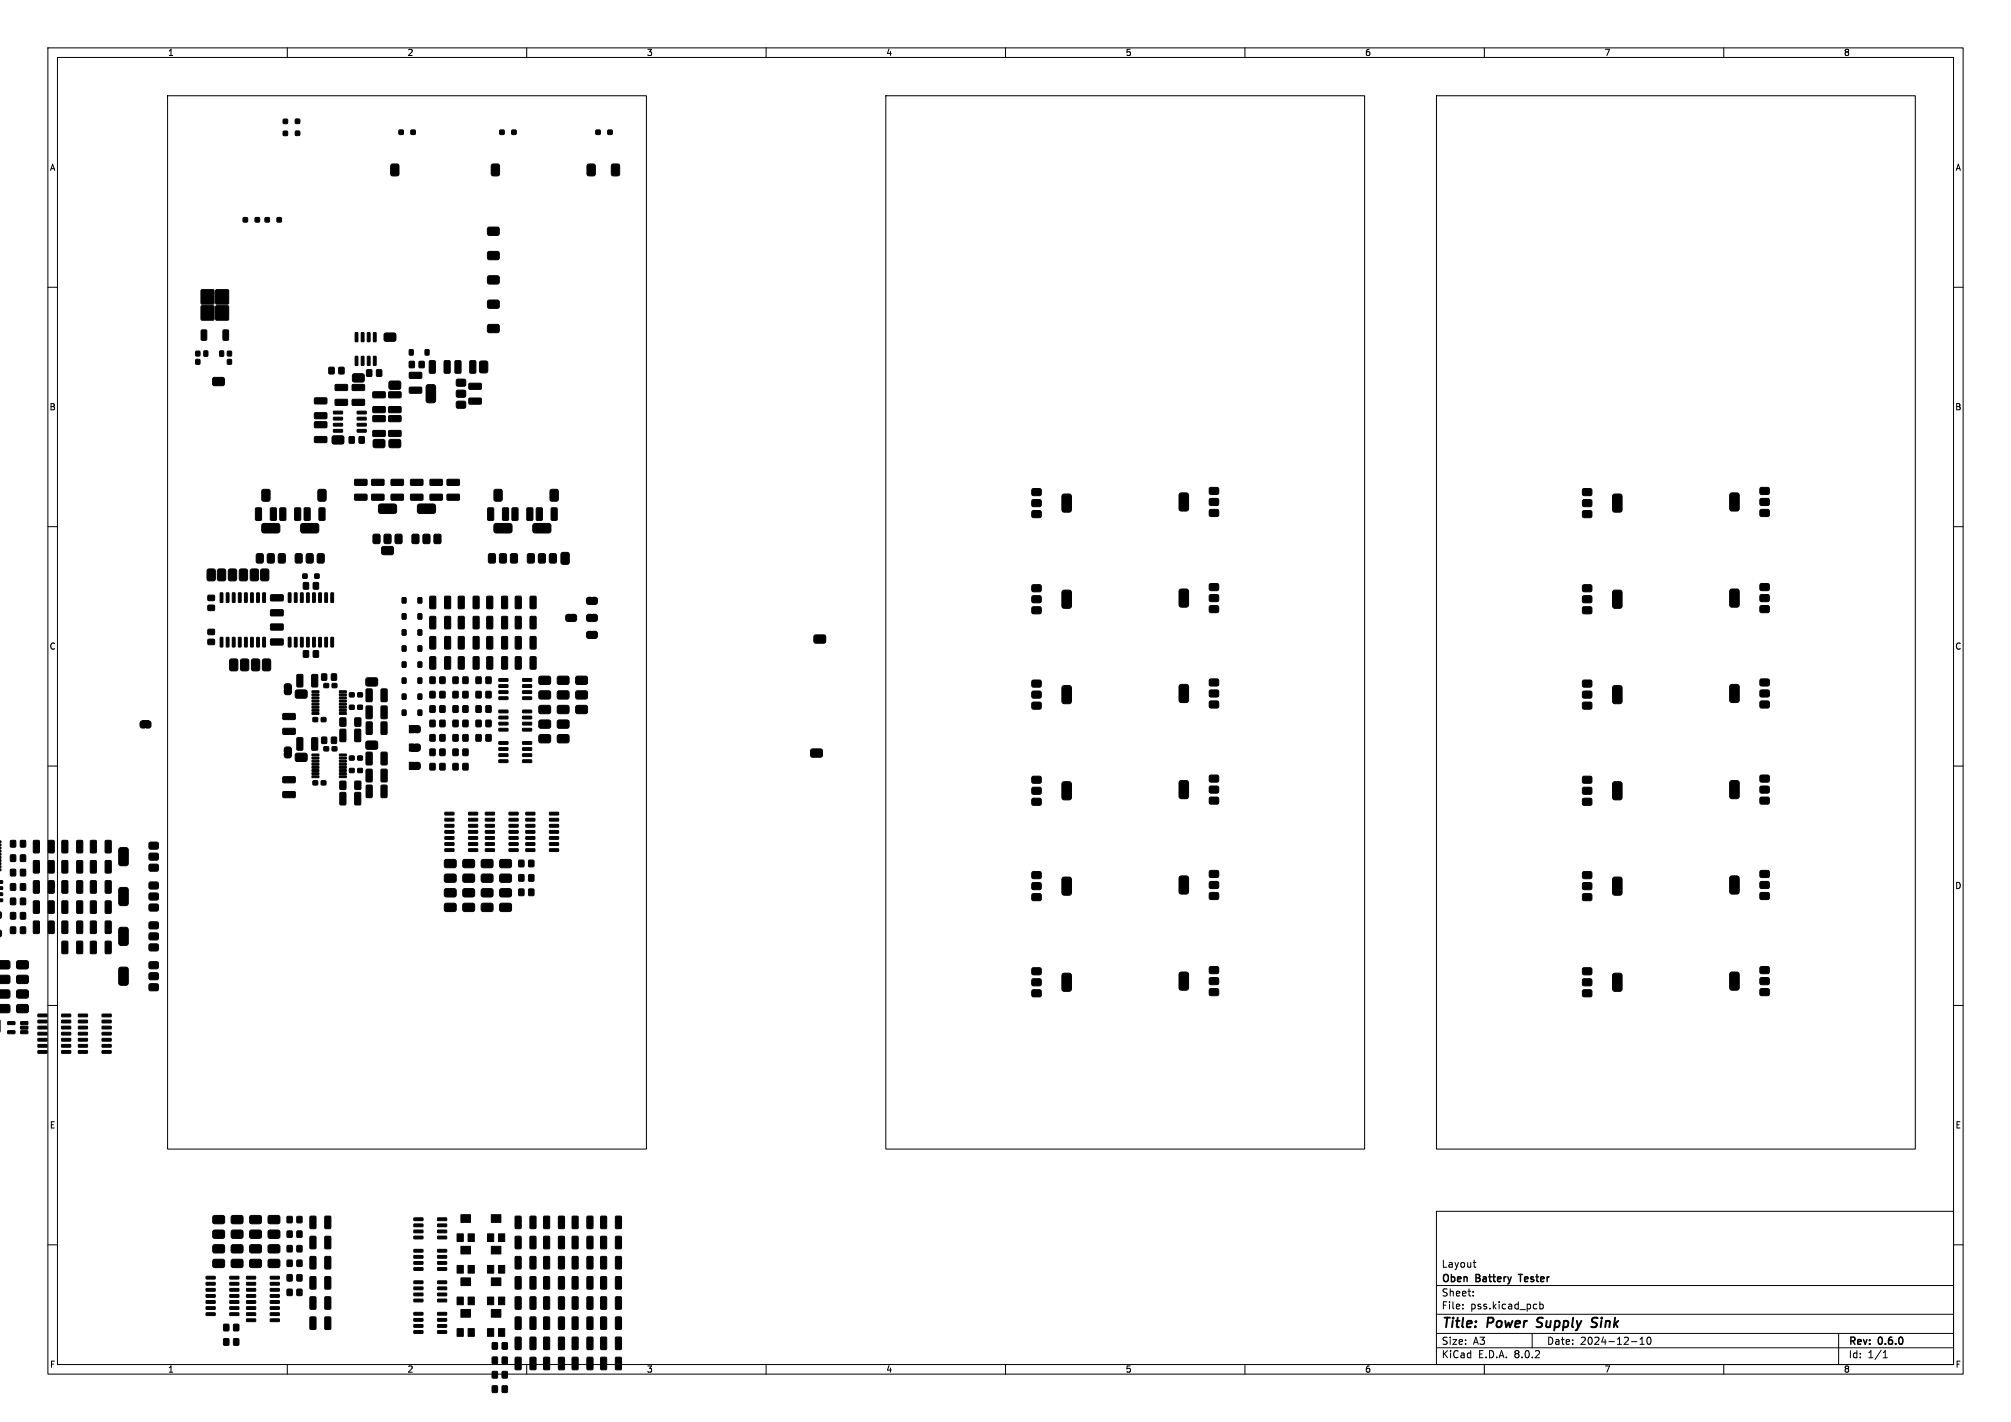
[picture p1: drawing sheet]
<svg xmlns="http://www.w3.org/2000/svg" width="420mm" height="297mm" viewBox="0 0 420 297" stroke-linecap="round" stroke-linejoin="round" font-family="sans-serif">
<defs><g id="words">
<g font-size="2.8">
<text x="301" y="277.9">Title:</text>
<text x="310.6" y="277.9">Power</text>
<text x="321.8" y="277.9">Supply</text>
<text x="334.1" y="277.9">Sink</text>
</g>
<g font-size="2.1">
<text x="301" y="268.2">Oben</text>
<text x="301" y="265">Layout</text>
<text x="308.3" y="268.2">Battery</text>
<text x="318" y="268.2">Tester</text>
<text x="301" y="273.7">File:</text>
<text x="301" y="271">Sheet:</text>
<text x="307.1" y="273.7">pss.kicad_pcb</text>
<text x="301" y="281.1">Size:</text>
<text x="307.6" y="281.1">A3</text>
<text x="323" y="281.1">Date:</text>
<text x="330" y="281.1">2024-12-10</text>
<text x="386" y="281.3">Rev:</text>
<text x="392.4" y="281.3">0.6.0</text>
<text x="301" y="283.9">KiCad</text>
<text x="308.7" y="283.9">E.D.A.</text>
<text x="316.3" y="283.9">8.0.2</text>
<text x="386" y="283.9">Id:</text>
<text x="390.1" y="283.9">1/1</text>
</g>
<g font-size="1.8">
<text x="35" y="11.9">1</text>
<text x="85" y="11.9">2</text>
<text x="135" y="11.9">3</text>
<text x="185" y="11.9">4</text>
<text x="235" y="11.9">5</text>
<text x="285" y="11.9">6</text>
<text x="335" y="11.9">7</text>
<text x="385" y="11.9">8</text>
<text x="10.3" y="35.9">A</text>
<text x="408.3" y="35.9">A</text>
<text x="10.3" y="85.9">B</text>
<text x="408.2" y="85.9">B</text>
<text x="10.3" y="135.9">C</text>
<text x="408.2" y="135.9">C</text>
<text x="10.3" y="185.9">D</text>
<text x="408.2" y="185.9">D</text>
<text x="10.3" y="235.9">E</text>
<text x="408.3" y="235.9">E</text>
<text x="10.3" y="285.9">F</text>
<text x="35" y="286.9">1</text>
<text x="85" y="286.9">2</text>
<text x="135" y="286.9">3</text>
<text x="185" y="286.9">4</text>
<text x="235" y="286.9">5</text>
<text x="285" y="286.9">6</text>
<text x="335" y="286.9">7</text>
<text x="385" y="286.9">8</text>
<text x="408.3" y="285.9">F</text>
</g>
</g></defs>
<g fill="none" stroke="#000" stroke-width=".21">
<path d="M10 10h400v277h-400zM12 12h396v273h-396zM35 20h100v220h-100zM60 10v2M110 10v2M160 10v2M185 20h100v220h-100zM210 10v2M260 10v2M300 20h100v220h-100zM310 10v2M360 10v2"/>
<path d="M10 60h2M408 60h2M10 110h2M408 110h2M10 160h2M408 160h2M10 210h2M408 210h2M10 260h2M300 253h108v32h-108zM408 260h2M300 278.5h108"/>
<path d="M300 274.5h108M300 268.5h108M305.5 273.2v.2M305.5 272.5v.1M307.7 270.5v.2M307.7 269.8v.1M307.7 263.7h.5M307.9 264.6l.3 .1M320 278.5v3M321.6 271.9v1.5M321.6 272.5l.4-.1 .3 .3-.1 .6h-.6M342.5 279.7l.4-.4v1.5"/>
<path d="M344.2 279.4l.1-.1a.8 .8 0 0 1 .5 .7 .8 .8 0 0 1-.5 .8 .99 .99 0 0 1-.1-1.4zM384 278.5v6.5M60 285v2M110 285v2M160 285v2M210 285v2M260 285v2M300 281.5h108M310 285v2M340.7 280.2h1.2M342.5 280.8h.9M360 285v2"/>
<path d="M393.3 283.6h.9M393.3 282.5l.4-.4v1.5"/>
</g>
<path d="M320.9 277.1l.2 .1M321.2 275.4l-.1 .6M333.4 277a.85 .85 0 0 1-1.1 .1M333.4 275.2l-.7 .1-.2 .5 .1 .3 .7 .2" fill="none" stroke="#000" stroke-width=".4"/>
<path d="M317.1 266.2h.9" fill="none" stroke="#000" stroke-width=".3"/>
<path d="M118.6 128.3h1.3v1.5h-1.3zM123 124.8h1.3v1.5h-1.3zM123 128.3h1.3v1.5h-1.3zM123 131.9h1.3v1.5h-1.3zM29.7 150.6h1.3v1.5h-1.3zM59.4 143.3h1.5v1.3h-1.5zM59.4 156.5h1.5v1.3h-1.5zM86 151.6h1.3v1.5h-1.3zM86 155.4h1.3v1.5h-1.3zM86 159.2h1.3v1.5h-1.3z" fill="#000"/>
<g fill="#000" stroke="#000" stroke-width=".21">
<path d="M59.2 24.9h.8v.9h-.8zM59.2 27.4h.8v.9h-.8zM61.7 24.9h.9v.9h-.9zM61.7 27.4h.9v.9h-.9zM81.7 34.4l.3-.2h.9l.4 .2v1.9l-.1 .4h-1.2l-.3-.1zM83.3 27.2h.9v.8h-.9zM85.8 27.2h.9v.8h-.9zM102.7 34.4l.3-.2h.9l.4 .2v1.9l-.1 .4h-1.2l-.3-.1zM104.4 27.2h.9v.8h-.9zM106.9 27.2h.9v.8h-.9zM122.7 34.4l.3-.2h.9l.4 .2v1.9l-.1 .4h-1.2l-.3-.1zM124.5 27.2h.8v.8h-.8z"/>
<path d="M127 27.2h.8v.8h-.8zM127.7 34.4l.4-.2h.9l.3 .2 .1 1.9-.2 .4h-1.1l-.4-.1zM50.8 45.5h.9v.8h-.9zM53.3 45.5h.9v.8h-.9zM55.4 45.5h.8v.8h-.8zM57.9 45.5h.8v.8h-.8zM101.9 57.8l.3-.2 1.9 .1 .2 .3-.1 1.2-.3 .1h-1.9l-.2-.4zM101.9 52.7l.3-.2 1.9 .1 .2 .3-.1 1.2-.3 .2-1.9-.1-.2-.4zM101.9 47.6l.3-.2 1.9 .1 .2 .4-.1 1.1-.3 .2-1.9-.1-.2-.4zM40.9 75.1h.8v.9h-.8zM40.9 73.4h.8v.9h-.8zM42 63.9h2.6v2.9h-2.6z"/>
<path d="M42 60.6h2.6v2.9h-2.6zM42.1 69l.8-.1 .3 .1v1.8l-.2 .3h-.8l-.2-.2zM42.6 73.3h.8v1.1h-.8zM45.1 63.9h2.6v2.9h-2.6zM45.1 60.6h2.6v2.9h-2.6zM45.9 73.3h.8v1.1h-.8zM46.6 69l.9-.1 .2 .1v1.8l-.1 .3h-.8l-.2-.2zM47.5 75.1h.8v.9h-.8zM47.5 73.4h.8v.9h-.8zM68.7 76.8h1v1.3h-1zM70.8 76.8h1v1.3h-1zM74.2 69.5h.5v1.9l-.5-.1z"/>
<path d="M74.2 74.4l.5 .1v1.8h-.5zM75.5 69.5h.5l-.1 1.9-.5-.1zM75.5 74.4l.5 .1-.1 1.8h-.5zM73.7 78.2l.3-.1h1.9l.2 .4-.1 1.1-.3 .2-1.9-.1-.2-.3zM76.6 77.3h1v1.3h-1zM76.7 69.5h.6l-.1 1.9-.5-.1zM76.7 74.4l.6 .1-.1 1.8h-.5zM78 69.5h.6l-.1 1.9-.5-.1zM78 74.4l.6 .1-.1 1.8h-.5zM78.7 77.3h1v1.3h-1zM80.3 69.7l.3-.2 1.9 .1 .2 .4-.1 1.1-.3 .2-1.9-.1-.2-.3zM85.5 73.1h.8v1h-.8z"/>
<path d="M85.5 75.5h1v1.3h-1zM85.5 77.8h2.4l.2 .2v.9l-.2 .1h-2.3l-.1-.2zM87.6 75.5h1v1.3h-1zM88.8 73.1h.8v1h-.8zM89.7 75.4l1-.1 .2 .2v2.2l-.1 .2-.9 .1-.2-.2zM92.8 75.4l1-.1 .2 .2v2.2l-.1 .2-.9 .1-.2-.2zM95.1 75.4l.9-.1 .3 .2v2.2l-.2 .2-.9 .1-.2-.2zM98.2 75.4l.9-.1 .3 .2v2.2l-.2 .2-.9 .1-.2-.2zM100.3 75.5l1.2-.1 .3 .2 .1 1.9-.2 .3-1.1 .1-.4-.2-.1-1.9zM101.9 67.9l.3-.2 1.9 .1 .2 .4-.1 1.1-.3 .2-1.9-.1-.2-.3zM101.9 62.8l.3-.1h1.9l.2 .4-.1 1.1-.3 .2-1.9-.1-.2-.3zM44.5 79l.3-.2 1.9 .1 .2 .3-.1 1.2-.3 .2-1.9-.1-.2-.4z"/>
<path d="M65.7 91.2h2.4l.2 .2v.9l-.3 .2-2.2-.1-.2-.2zM65.7 88.1h2.4l.2 .2v.9l-.3 .2-2.2-.1-.2-.2zM65.7 86.3l2.4-.1 .2 .2v.9l-.3 .2h-2.2l-.2-.3zM65.7 83.2l2.4-.1 .2 .2v.9l-.3 .2h-2.2l-.2-.3zM69.4 91.2l.4-.2 1.9 .1 .1 .3v1.2l-.4 .2-1.9-.1-.2-.4zM69.7 89.7h1.8l.1 .5-1.9 .1zM69.7 88.5l1.8-.1 .1 .5-1.9 .1zM69.7 87.2l1.8-.1 .1 .5-1.9 .1zM69.7 85.9h1.8l.1 .5-1.9 .1zM70 83.5l2.5-.1 .1 .2v.9l-.2 .2h-2.3l-.1-.3zM70 80.4l2.5-.1 .1 .2v.9l-.2 .2h-2.3l-.1-.3zM72.9 91.2h1.1v1.3h-1.1z"/>
<path d="M74.6 85.9h1.8l.1 .5-1.8 .1zM74.6 87.2l1.8-.1 .1 .5-1.8 .1zM74.6 88.5l1.8-.1 .1 .5-1.8 .1zM74.6 89.7h1.8l.1 .5-1.8 .1zM75 91.2h1.1v1.3h-1.1zM73.6 80.4l2.4-.1 .2 .2-.1 .9-.2 .2h-2.2l-.2-.3zM73.6 83.5l2.4-.1 .2 .2-.1 .9-.2 .2h-2.2l-.2-.3zM78 91.9l.3-.1 1.9 .1 .2 .3-.1 1.1-.3 .2-1.9-.1-.2-.3zM77.9 90l2.4-.1 .2 .2v.9l-.3 .2h-2.2l-.2-.3zM77.9 86.9l2.4-.1 .2 .2v.9l-.3 .2h-2.2l-.2-.3zM77.9 85l2.4-.1 .2 .3v.9l-.3 .1h-2.2l-.2-.2zM77.9 81.9l2.4-.1 .2 .3v.9l-.3 .1h-2.2l-.2-.2z"/>
<path d="M81.3 91.9l.3-.1 1.9 .1 .2 .3-.1 1.1-.3 .2-1.9-.1-.2-.3zM81.3 79.8l.3-.2 1.9 .1 .2 .3-.1 1.2-.3 .1-1.9-.1-.2-.3zM81.2 85l2.4-.1 .2 .3v.9l-.3 .1h-2.2l-.2-.2zM81.2 81.9l2.4-.1 .2 .3v.9l-.3 .1h-2.2l-.2-.2zM81.2 86.9l2.4-.1 .2 .2v.9l-.3 .2h-2.2l-.2-.3zM81.2 90l2.4-.1 .2 .2v.9l-.3 .2h-2.2l-.2-.3zM85.5 80.9h2.4l.2 .2v.9l-.2 .1h-2.3l-.1-.2zM89.1 80.5l.3-.2h1.1l.4 .3 .1 3-.3 .5h-1.3l-.4-.2v-3.1zM95.3 79.3l.4-.1h1.4l.2 .4-.1 .9-.3 .2-1.5-.1-.1-.3zM95.4 81.5h1.7l.2 .4-.1 .9-.3 .2-1.5-.1-.1-.3v-.9zM95.3 83.9l.4-.1h1.4l.2 .4-.1 .9-.3 .2-1.5-.1-.1-.3zM98 83.2l2.4-.1 .1 .3v.9l-.2 .1h-2.2l-.2-.2z"/>
<path d="M98 80.1l2.4-.1 .1 .3v.9l-.2 .1h-2.2l-.2-.2zM43.4 118.9l1.2-.1 .3 .2 .1 1.9-.2 .3-1.1 .1-.4-.1-.1-1.9zM53.6 115.8l.3-.2h.8l.2 .2 .1 1.4-.2 .4h-.9l-.3-.1zM53.4 106.1h1l.2 .1v2.3l-.1 .2h-.9l-.2-.2zM54.8 109.5l.4-.2 3 .1 .2 .3v1.4l-.4 .2h-3.1l-.2-.5v-1.1zM54.8 102.3l1.2-.1 .3 .2 .1 1.9-.2 .3-1.1 .1-.4-.2v-1.9zM55.9 115.8l.3-.2h.8l.2 .2 .1 1.4-.2 .4h-.9l-.3-.1zM56.5 106.1h1l.2 .1v2.3l-.1 .2h-.9l-.2-.2zM58.5 106.1h1l.2 .1v2.3l-.1 .2h-.9l-.3-.2zM58.2 115.8l.3-.2h.8l.2 .2 .1 1.4-.2 .4h-.9l-.3-.1zM61.6 106.1h1l.2 .1v2.3l-.1 .2h-.9l-.3-.2zM61.7 115.8l.3-.2h.9l.2 .2v1.4l-.1 .4h-1l-.3-.1z"/>
<path d="M62.9 109.5l.4-.2 3 .1 .3 .3-.1 1.4-.4 .2h-3.1l-.2-.5v-1.1zM63.6 106.1h.9l.3 .1v2.3l-.2 .2h-.9l-.2-.2zM64 115.8l.3-.2h.9l.2 .2v1.4l-.1 .4h-1l-.3-.1zM66.7 106.1h.9l.3 .1v2.3l-.2 .2h-.9l-.2-.2zM66.3 115.8l.3-.2h.9l.2 .2v1.4l-.1 .4h-1l-.3-.1zM66.5 102.3l1.2-.1 .3 .2 .1 1.9-.2 .3-1.1 .1-.3-.2-.1-1.9zM74.1 103.3l2.4-.1 .2 .2v.9l-.3 .2h-2.2l-.2-.3zM74.1 100.2l2.4-.1 .2 .2v.9l-.3 .2h-2.2l-.2-.3zM78 111.7l.3-.1h.8l.2 .1 .1 1.5-.2 .3-.9 .1-.3-.2zM79.2 105.4l.3-.1h3.1l.2 .4v1.3l-.5 .3-3-.1-.3-.4v-1.1zM79.8 114.3l.3-.2 1.9 .1 .2 .3-.1 1.2-.3 .2-1.9-.1-.2-.4zM77.7 100.2l2.4-.1 .1 .2v.9l-.2 .2h-2.3l-.1-.3z"/>
<path d="M77.7 103.3l2.4-.1 .1 .2v.9l-.2 .2h-2.3l-.1-.3zM80.3 111.7l.3-.1h.8l.2 .1 .1 1.5-.2 .3-.9 .1-.3-.2zM82.6 111.7l.3-.1h.8l.2 .1 .1 1.5-.2 .3-.9 .1-.3-.2zM81.7 100.2l2.4-.1 .2 .2v.9l-.3 .2h-2.2l-.2-.3zM81.7 103.3l2.4-.1 .2 .2v.9l-.3 .2h-2.2l-.2-.3zM86.1 111.7l.3-.1h.8l.2 .1 .1 1.5-.1 .3-1 .1-.3-.2zM87.3 105.4l.4-.1h3l.3 .4-.1 1.3-.4 .3-3.1-.1-.2-.4v-1.1zM85.8 100.2l2.4-.1 .2 .2-.1 .9-.2 .2h-2.2l-.2-.3zM85.8 103.3l2.4-.1 .2 .2-.1 .9-.2 .2h-2.2l-.2-.3zM88.4 111.7l.3-.1h.8l.2 .1 .1 1.5-.1 .3-1 .1-.3-.2zM90.7 111.7l.3-.1h.8l.2 .1 .1 1.5-.1 .3-1 .1-.3-.2zM89.8 100.2l2.5-.1 .1 .2v.9l-.2 .2h-2.3l-.1-.3z"/>
<path d="M89.8 103.3l2.5-.1 .1 .2v.9l-.2 .2h-2.3l-.1-.3zM93.4 103.3l2.4-.1 .2 .2v.9l-.3 .2h-2.2l-.2-.3zM93.4 100.2l2.4-.1 .2 .2v.9l-.3 .2h-2.2l-.2-.3zM101.9 106.1h1l.2 .1v2.3l-.1 .2h-.9l-.3-.2zM102.1 115.8l.3-.2h.8l.2 .2 .1 1.4-.2 .4h-.9l-.3-.1zM103.2 102.4l.4-.2h.9l.3 .2 .1 1.9-.2 .3-1.1 .1-.4-.2zM103.3 109.5l.3-.2 3.1 .1 .2 .3v1.4l-.5 .2h-3l-.3-.5 .1-1.1zM104.4 115.8l.3-.2h.8l.2 .2 .1 1.4-.2 .4h-.9l-.3-.1zM105 106.1h1l.2 .1v2.3l-.1 .2h-.9l-.3-.2zM106.7 115.8l.3-.2h.8l.2 .2 .1 1.4-.2 .4h-.9l-.3-.1zM107 106.1h1l.2 .1v2.3l-.2 .2h-.8l-.3-.2zM110.2 115.8l.3-.2h.9l.1 .2 .1 1.4-.1 .4h-1l-.3-.1z"/>
<path d="M110.1 106.1h1l.2 .1v2.3l-.2 .2h-.8l-.3-.2zM111.4 109.5l.4-.2 3 .1 .3 .3-.1 1.4-.4 .2h-3.1l-.2-.5v-1.1zM112.5 115.8l.3-.2h.9l.1 .2 .1 1.4-.1 .4h-1l-.3-.1zM112.1 106.1h.9l.3 .1v2.3l-.2 .2h-.9l-.2-.2zM114.8 115.8l.3-.2h.8l.2 .2 .1 1.4-.1 .4h-1l-.3-.1zM115 102.3l1.2-.1 .3 .2 .1 1.9-.2 .3-1.1 .1-.4-.2v-1.9zM115.2 106.1h.9l.3 .1v2.3l-.2 .2h-.9l-.2-.2zM117.3 115.5l1.2-.1 .3 .1 .1 1.9-.2 .4-1.1 .1-.4-.2-.1-1.9zM215.6 106.7h1.7l.2 .3-.1 1-.3 .1h-1.5l-.1-.3v-.9zM215.6 104.4h1.7l.2 .3-.1 1-.3 .1h-1.5l-.1-.3v-.9zM215.5 102.2l.3-.2 1.5 .1 .2 .3-.1 1-.3 .1h-1.5l-.1-.3zM221.9 103.3l.3-.1h1.1l.4 .2 .1 3.1-.3 .4-1.3 .1-.4-.3v-3z"/>
<path d="M246.4 103.1l.2-.1 1.1-.1 .5 .3v3l-.2 .5h-1.4l-.3-.2-.1-3.1zM252.7 101.9h1.7l.1 .3v.9l-.3 .2-1.5-.1-.2-.3v-.8zM252.7 104.2h1.7l.1 .3v.9l-.3 .2-1.5-.1-.2-.3v-.8zM252.7 106.5h1.7l.1 .3v.9l-.3 .2-1.5-.1-.2-.3v-.8zM330.6 106.7h1.7l.2 .3-.1 1-.3 .1h-1.5l-.1-.3v-.9zM330.6 104.4h1.7l.2 .3-.1 1-.3 .1h-1.5l-.1-.3v-.9zM330.6 102.1h1.7l.2 .3-.1 1-.3 .1h-1.5l-.1-.3v-.9zM336.9 103.3l.4-.1h1l.4 .2 .1 3.1-.3 .4-1.3 .1-.4-.3v-3zM361.4 103.1l.3-.2h1l.5 .3v3l-.2 .5h-1.4l-.3-.2-.1-3.1zM367.6 101.9l.3-.1 1.5 .1 .1 .3v.9l-.3 .2-1.5-.1-.2-.3zM367.6 104.2l.3-.1 1.5 .1 .1 .3v.9l-.3 .2-1.5-.1-.2-.3zM367.6 106.5l.3-.1 1.5 .1 .1 .3v.9l-.3 .2-1.5-.1-.2-.3z"/>
<path d="M43.5 133.6h1.3v1h-1.3zM43.5 131.5h1.3v1h-1.3zM43.5 124.4h1.3v1h-1.3zM43.5 126.4h1.3v1.1h-1.3zM45.6 118.9l1.1-.1 .4 .2v1.9l-.1 .3-1.2 .1-.3-.1-.1-1.9zM46 123.8l.6 .1-.1 1.9h-.5zM46 133.1l.6 .1-.1 1.9h-.5zM47.3 123.8l.5 .1-.1 1.9h-.5zM47.3 133.1l.5 .1-.1 1.9h-.5zM47.9 118.9l1.1-.1 .3 .2 .1 1.9-.1 .3-1.2 .1-.3-.1-.1-1.9zM48.5 123.8l.6 .1-.1 1.9h-.5zM48.5 133.1l.6 .1-.1 1.9h-.5z"/>
<path d="M48.1 137.7l1.2-.1 .3 .2 .1 1.9-.2 .3-1.1 .1-.4-.2-.1-1.9zM49.8 123.8l.6 .1-.1 1.9h-.5zM49.8 133.1l.6 .1-.1 1.9h-.5zM50.1 118.9l1.2-.1 .3 .2 .1 1.9-.2 .3-1.1 .1-.4-.1v-1.9zM51.1 123.8l.5 .1v1.9h-.5zM51.1 133.1l.5 .1v1.9h-.5zM50.4 137.7l1.1-.1 .4 .2 .1 1.9-.2 .3-1.2 .1-.3-.2-.1-1.9zM52.4 118.9l1.2-.1 .3 .2 .1 1.9-.2 .3-1.1 .1-.4-.1-.1-1.9zM52.4 123.8l.5 .1-.1 1.9h-.5zM52.4 133.1l.5 .1-.1 1.9h-.5zM52.7 137.7l1.1-.1 .4 .2 .1 1.9-.2 .3-1.2 .1-.3-.2-.1-1.9zM53.6 123.8l.6 .1-.1 1.9h-.5z"/>
<path d="M53.6 133.1l.6 .1-.1 1.9h-.5zM54.6 118.9l1.1-.1 .4 .2 .1 1.9-.2 .3-1.2 .1-.3-.1-.1-1.9zM54.9 123.8l.5 .1v1.9h-.5zM54.9 133.1l.5 .1v1.9h-.5zM55 137.7l1.1-.1 .4 .2v1.9l-.1 .3-1.2 .1-.3-.2-.1-1.9zM56.5 133.5l2.5-.1 .2 .3v.9l-.3 .1h-2.3l-.1-.2zM56.5 130.4l2.5-.1 .2 .2v1l-.3 .1h-2.3l-.1-.2zM56.5 124.3l2.5-.1 .2 .3v.9l-.3 .1h-2.3l-.1-.2zM56.5 127.4l2.5-.1 .2 .3v.9l-.3 .2-2.3-.1-.1-.2zM60.2 133.1l.6 .1-.1 1.9h-.5zM60.2 123.8l.6 .1-.1 1.9h-.5zM61.5 133.1l.5 .1v1.9h-.5z"/>
<path d="M61.5 123.8l.5 .1v1.9h-.5zM62.8 133.1l.5 .1-.1 1.9h-.5zM62.8 123.8l.5 .1-.1 1.9h-.5zM63.4 135.9h1v1.3h-1zM63.4 121.7h1v1.3h-1zM64 133.1l.6 .1-.1 1.9h-.5zM64 123.8l.6 .1-.1 1.9h-.5zM63.3 119.9h.8v.9h-.8zM65.5 135.9h1v1.3h-1zM65.5 121.7h1v1.3h-1zM65.3 133.1l.6 .1-.1 1.9h-.5zM65.3 123.8l.6 .1-.1 1.9h-.5z"/>
<path d="M65.8 119.9h.8v.9h-.8zM66.6 133.1l.5 .1-.1 1.9h-.4zM66.6 123.8l.5 .1-.1 1.9h-.4zM67.9 133.1l.5 .1-.1 1.9h-.5zM67.9 123.8l.5 .1-.1 1.9h-.5zM69.1 133.1l.6 .1-.1 1.9h-.5zM69.1 123.8l.6 .1-.1 1.9h-.5zM84 124.9h.8v1h-.8zM84 138.3h.8v1h-.8zM84 131.6h.8v1h-.8zM84 134.9h.8v1.1h-.8zM84 128.2h.8v1.1h-.8z"/>
<path d="M87.3 124.9h.8v1h-.8zM87.3 138.3h.8v1h-.8zM87.3 131.6h.8v1h-.8zM87.3 134.9h.8v1.1h-.8zM87.3 128.2h.8v1.1h-.8zM89.8 128.8l1-.1 .2 .2v2.2l-.1 .2-.9 .1-.3-.2zM89.8 133l1-.1 .2 .2v2.2l-.1 .3h-.9l-.3-.2zM89.8 137.2l1-.1 .2 .2v2.2l-.1 .3h-.9l-.3-.2zM89.8 124.6l1-.1 .2 .2v2.2l-.1 .2-.9 .1-.3-.2zM92.9 128.8l1-.1 .2 .2v2.2l-.1 .2-.9 .1-.3-.2zM92.9 133l1-.1 .2 .2v2.2l-.1 .3h-.9l-.3-.2zM92.9 137.2l1-.1 .2 .2v2.2l-.1 .3h-.9l-.3-.2z"/>
<path d="M92.9 124.6l1-.1 .2 .2v2.2l-.1 .2-.9 .1-.3-.2zM95.8 137.2l.9-.1 .3 .2v2.2l-.2 .3h-.9l-.2-.2zM95.8 133l.9-.1 .3 .2v2.2l-.2 .3h-.9l-.2-.2zM95.8 124.6l.9-.1 .3 .2v2.2l-.2 .2-.9 .1-.2-.2zM95.8 128.8l.9-.1 .3 .2v2.2l-.2 .2-.9 .1-.2-.2zM98.9 137.2l.9-.1 .3 .2v2.2l-.2 .3h-.9l-.2-.2zM98.9 133l.9-.1 .3 .2v2.2l-.2 .3h-.9l-.2-.2zM98.9 124.6l.9-.1 .3 .2v2.2l-.2 .2-.9 .1-.2-.2zM98.9 128.8l.9-.1 .3 .2v2.2l-.2 .2-.9 .1-.2-.2zM101.7 137.2l1-.1 .2 .2v2.2l-.1 .3h-.9l-.3-.2zM101.7 128.8l1-.1 .2 .2v2.2l-.1 .2-.9 .1-.3-.2zM101.7 133l1-.1 .2 .2v2.2l-.1 .3h-.9l-.3-.2z"/>
<path d="M101.7 124.6l1-.1 .2 .2v2.2l-.1 .2-.9 .1-.3-.2zM104.8 137.2l1-.1 .2 .2v2.2l-.1 .3h-.9l-.3-.2zM104.8 128.8l1-.1 .2 .2v2.2l-.1 .2-.9 .1-.3-.2zM104.8 133l1-.1 .2 .2v2.2l-.1 .3h-.9l-.3-.2zM104.8 124.6l1-.1 .2 .2v2.2l-.1 .2-.9 .1-.3-.2zM107.7 128.8l.9-.1 .3 .2v2.2l-.2 .2-.9 .1-.2-.2zM107.7 124.6l.9-.1 .3 .2v2.2l-.2 .2-.9 .1-.2-.2zM107.7 137.2l.9-.1 .3 .2v2.2l-.2 .3h-.9l-.2-.2zM107.7 133l.9-.1 .3 .2v2.2l-.2 .3h-.9l-.2-.2zM110.8 128.8l.9-.1 .3 .2v2.2l-.2 .2-.9 .1-.2-.2zM110.8 124.6l.9-.1 .3 .2v2.2l-.2 .2-.9 .1-.2-.2zM110.8 137.2l.9-.1 .3 .2v2.2l-.2 .3h-.9l-.2-.2z"/>
<path d="M110.8 133l.9-.1 .3 .2v2.2l-.2 .3h-.9l-.2-.2zM118.3 128.4l.8-.1v1.5h-.5l-.4-.2-.1-.8zM119.4 128.3h.6l.4 .2v.9l-.3 .4h-.7zM122.7 124.9l.8-.1v1.5l-.6-.1-.3-.2-.1-.7zM122.7 128.4l.8-.1v1.5h-.6l-.3-.2-.1-.8zM122.7 132l.8-.1v1.5l-.6-.1-.3-.2-.1-.7zM123.8 124.8h.6l.3 .2 .1 .9-.3 .3-.7 .1zM123.8 128.3h.6l.3 .2 .1 .9-.3 .4h-.7zM123.8 131.9h.6l.3 .2 .1 .9-.3 .3-.7 .1zM170.1 132.7h2.2l.2 .3-.1 1.2-.4 .1h-1.9l-.1-.4v-.9zM215.6 126.8h1.7l.2 .3-.1 1-.3 .1-1.5-.1-.1-.3v-.8zM215.6 124.5h1.7l.2 .3-.1 1-.3 .1-1.5-.1-.1-.3v-.8z"/>
<path d="M215.6 122.2h1.7l.2 .3-.1 1-.3 .1-1.5-.1-.1-.3v-.8zM221.9 123.4l.3-.1h1.1l.4 .2 .1 3.1-.3 .4h-1.3l-.4-.2v-3zM246.4 123.2l.2-.2h1.1l.5 .3v3l-.2 .5h-1.4l-.3-.2-.1-3.1zM252.7 121.9h1.7l.1 .3v1l-.3 .2-1.5-.1-.2-.3v-.9zM252.7 124.2h1.7l.1 .3v1l-.3 .2-1.5-.1-.2-.3v-.9zM252.7 126.5h1.7l.1 .3v1l-.3 .2-1.5-.1-.2-.3v-.9zM330.6 126.8h1.7l.2 .3-.1 1-.3 .1-1.5-.1-.1-.3v-.8zM330.6 124.5h1.7l.2 .3-.1 1-.3 .1-1.5-.1-.1-.3v-.8zM330.6 122.2h1.7l.2 .3-.1 1-.3 .1-1.5-.1-.1-.3v-.8zM336.9 123.4l.4-.1h1l.4 .2 .1 3.1-.3 .4h-1.3l-.4-.2v-3zM361.4 123.2l.3-.2h1l.5 .3v3l-.2 .5h-1.4l-.3-.2-.1-3.1zM367.6 122l.3-.1h1.5l.1 .3v1l-.3 .2-1.5-.1-.2-.3z"/>
<path d="M367.6 124.3l.3-.1h1.5l.1 .3v1l-.3 .2-1.5-.1-.2-.3zM367.6 126.6l.3-.1h1.5l.1 .3v1l-.3 .2-1.5-.1-.2-.3zM29.4 150.7l.8-.1v1.5h-.5l-.4-.3-.1-.7zM30.5 150.6h.6l.4 .2v.9l-.3 .3-.7 .1zM59.1 152.2l2.4-.1 .2 .3v.8l-.3 .2h-2.2l-.2-.2zM59.1 149.1l2.4-.1 .2 .3v.8l-.3 .2h-2.2l-.2-.2zM59.5 143l.4-.2 .7 .1 .3 .3v.6h-1.5zM59.5 156.2l.4-.2 .7 .1 .3 .3v.6h-1.5zM59.4 144.1h1.5l-.1 .7-.3 .3-.9-.1-.2-.3zM59.4 157.3h1.5l-.1 .7-.3 .3-.9-.1-.2-.3zM62 154.1h1l.3 .1v2.3l-.2 .2h-.9l-.2-.1zM62 140.9l1-.1 .3 .2v2.2l-.2 .3h-.9l-.2-.2z"/>
<path d="M61.7 144.3l.4-.2 1.9 .1 .2 .3-.1 1.2-.4 .1h-1.9l-.1-.4zM61.7 157.5l.4-.2 1.9 .1 .2 .3-.1 1.2-.4 .2-1.9-.1-.1-.4zM65.1 154.1h1l.3 .1v2.3l-.2 .2h-.9l-.2-.1zM65.1 140.9l1-.1 .3 .2v2.2l-.2 .3h-.9l-.2-.2zM65.4 149.9h.9v.8h-.9zM65.2 148.9l1.4-.1v.4h-1.4zM65.2 148.2h1.4v.3l-1.4 .1zM65.2 147.6l1.4-.1v.4h-1.4zM65.2 146.9h1.4v.3l-1.4 .1zM65.2 146.3l1.4-.1v.4h-1.4zM65.2 145.6h1.4v.3l-1.4 .1zM65.2 145l1.4-.1v.4h-1.4z"/>
<path d="M65.2 144.3h1.4v.3l-1.4 .1zM65.2 159.5l1.4-.1v.4h-1.4zM65.2 158.8h1.4v.3l-1.4 .1zM65.2 158.2l1.4-.1v.4h-1.4zM65.2 157.5h1.4v.3l-1.4 .1zM67.1 149.9h.9v.8h-.9zM67.2 140.8h1v1.2h-1zM67.2 154h1v1.2h-1zM67.7 142.8h.9v.8h-.9zM67.7 156h.9v.8h-.9zM69.2 140.8h1v1.2h-1zM69.2 154h1v1.2h-1z"/>
<path d="M69.4 142.8h.9v.8h-.9zM69.4 156h.9v.8h-.9zM71 150h1.2v1.6h-1.2zM71 152.4l1-.1 .2 .1 .1 2.3-.2 .2h-.9l-.2-.1zM70.9 144.3h1.4v.3l-1.4 .1zM70.9 145l1.4-.1v.4h-1.4zM70.9 145.6h1.4v.3l-1.4 .1zM70.9 146.3l1.4-.1v.4h-1.4zM70.9 146.9h1.4v.3l-1.4 .1zM70.9 147.6l1.4-.1v.4h-1.4zM70.9 148.2h1.4v.3l-1.4 .1zM70.9 148.9l1.4-.1v.4h-1.4z"/>
<path d="M70.9 157.5h1.4v.3l-1.4 .1zM70.9 158.2l1.4-.1v.4h-1.4zM70.9 158.8h1.4v.3l-1.4 .1zM70.9 159.5l1.4-.1v.4h-1.4zM73 147.3h.9v.8h-.9zM73 157.9h.9v.8h-.9zM73 144.7h.9v.8h-.9zM74.1 150h1.2v1.6h-1.2zM74.1 152.4l1-.1 .2 .1 .1 2.3-.2 .2h-.9l-.2-.1zM74.7 147.3h1v.8h-1zM74.7 157.9h1v.8h-1zM74.7 144.7h1v.8h-1z"/>
<path d="M76.5 150.8h1l.2 .1v2.3l-.1 .2h-.9l-.2-.1zM76.5 147.5l1-.1 .2 .2v2.3l-.1 .2h-.9l-.3-.1zM76.5 143.9h1l.2 .1v2.3l-.1 .3h-.9l-.3-.2zM76.5 157.2l1-.1 .2 .1v2.3l-.1 .3h-.9l-.3-.2zM76.5 141.7l.3-.1h1.9l.2 .4-.1 1.1-.3 .2-1.9-.1-.2-.3zM76.5 154.9l.3-.1h1.9l.2 .4-.1 1.1-.3 .2-1.9-.1-.2-.3zM79.6 150.8h1l.2 .1v2.3l-.1 .2h-.9l-.2-.1zM79.6 147.5l1-.1 .3 .2v2.3l-.2 .2h-.9l-.2-.1zM79.6 143.9h1l.3 .1v2.3l-.2 .3h-.9l-.2-.2zM79.6 157.2l1-.1 .3 .1v2.3l-.2 .3h-.9l-.2-.2zM84 141.6h.8v1.1h-.8zM84 148.3h.8v1.1h-.8z"/>
<path d="M84 145h.8v1h-.8zM85.5 151.6h1v1.5h-1zM85.5 155.4h1v1.5h-1zM85.5 159.2h1v1.5h-1zM86.7 151.6h.7l.3 .2 .1 .9-.3 .3-.8 .1zM86.7 155.4h.7l.3 .2 .1 .9-.3 .3-.8 .1zM86.7 159.2h.7l.3 .3 .1 .9-.3 .3h-.8zM87.3 141.6h.8v1.1h-.8zM87.3 148.3h.8v1.1h-.8zM87.3 145h.8v1h-.8zM89.8 156.5h1v1.3h-1zM89.8 141.4h1v1.3h-1z"/>
<path d="M89.8 153.5h1v1.3h-1zM89.8 144.4h1v1.3h-1zM89.8 147.4h1v1.3h-1zM89.8 150.5h1v1.3h-1zM91.9 156.5h1v1.3h-1zM91.9 141.4h1v1.3h-1zM91.9 153.5h1v1.3h-1zM91.9 144.4h1v1.3h-1zM91.9 147.4h1v1.3h-1zM91.9 150.5h1v1.3h-1zM94.6 141.4h1v1.3h-1zM94.6 156.5h1v1.3h-1z"/>
<path d="M94.6 144.4h1v1.3h-1zM94.6 153.5h1v1.3h-1zM94.6 147.4h1v1.3h-1zM94.6 150.5h1v1.3h-1zM96.7 141.4h1v1.3h-1zM96.7 156.5h1v1.3h-1zM96.7 144.4h1v1.3h-1zM96.7 153.5h1v1.3h-1zM96.7 147.4h1v1.3h-1zM96.7 150.5h1v1.3h-1zM99.4 153.5h1.1v1.3h-1.1zM99.4 150.5h1.1v1.3h-1.1z"/>
<path d="M99.4 141.4h1.1v1.3h-1.1zM99.4 144.4h1.1v1.3h-1.1zM99.4 147.4h1.1v1.3h-1.1zM101.5 153.5h1v1.3h-1zM101.5 150.5h1v1.3h-1zM101.5 141.4h1v1.3h-1zM101.5 144.4h1v1.3h-1zM101.5 147.4h1v1.3h-1zM104.2 158.7h1.8l.1 .5-1.8 .1zM104.2 157.5l1.8-.1 .1 .5-1.8 .1zM104.2 156.2h1.8l.1 .5h-1.8zM104.2 154.9h1.8l.1 .5-1.8 .1z"/>
<path d="M104.2 152.2l1.8-.1 .1 .5-1.8 .1zM104.2 150.9l1.8-.1 .1 .5-1.8 .1zM104.2 149.6h1.8l.1 .5-1.8 .1zM104.2 148.3h1.8l.1 .5-1.8 .1zM104.2 145.6l1.8-.1 .1 .5-1.8 .1zM104.2 144.3h1.8l.1 .5h-1.8zM104.2 143h1.8l.1 .5-1.8 .1zM104.2 141.8l1.8-.1 .1 .5-1.8 .1zM109.2 154.9h1.8v.5l-1.8 .1zM109.2 156.2h1.8v.5h-1.8zM109.2 157.5l1.8-.1v.5l-1.8 .1zM109.2 158.7h1.8v.5l-1.8 .1z"/>
<path d="M109.2 148.3h1.8v.5l-1.8 .1zM109.2 149.6h1.8v.5l-1.8 .1zM109.2 150.9l1.8-.1v.5l-1.8 .1zM109.2 152.2l1.8-.1v.5l-1.8 .1zM109.2 141.8l1.8-.1v.5l-1.8 .1zM109.2 143h1.8v.5l-1.8 .1zM109.2 144.3h1.8v.5h-1.8zM109.2 145.6l1.8-.1v.5l-1.8 .1zM112.7 141.3h2.1l.2 .3-.1 1.2-.3 .2-1.9-.1-.2-.4v-.9zM112.7 147.4h2.1l.2 .3-.1 1.2-.3 .2-1.9-.1-.2-.4v-.9zM112.7 150.4h2.1l.2 .4-.1 1.1-.3 .2-1.9-.1-.2-.3v-.9zM112.7 153.5h2.1l.2 .3-.1 1.2-.3 .2-1.9-.1-.2-.4v-.9z"/>
<path d="M112.7 144.3h2.1l.2 .4-.1 1.1-.3 .2-1.9-.1-.2-.3v-.9zM116.4 141.4l.4-.2 1.9 .1 .2 .3-.1 1.2-.4 .2-1.9-.1-.1-.4zM116.5 147.4h2.2l.2 .3-.1 1.2-.4 .2-1.9-.1-.1-.4v-.9zM116.4 150.5l.4-.1h1.9l.2 .4-.1 1.1-.4 .2-1.9-.1-.1-.3zM116.4 144.4l.4-.1h1.9l.2 .4-.1 1.1-.4 .2-1.9-.1-.1-.3zM116.4 153.6l.4-.2 1.9 .1 .2 .3-.1 1.2-.4 .2-1.9-.1-.1-.4zM120.4 141.3h2.1l.2 .3-.1 1.2-.3 .2-1.9-.1-.2-.4v-.9zM120.4 144.3h2.1l.2 .4-.1 1.1-.3 .2-1.9-.1-.2-.3v-.9zM120.4 147.4h2.1l.2 .3-.1 1.2-.3 .2-1.9-.1-.2-.4v-.9zM169.4 156.6l.3-.2 1.9 .1 .2 .3-.1 1.2-.3 .2-1.9-.1-.2-.4zM215.5 146.8l.3-.2 1.5 .1 .2 .3-.1 1-.3 .1h-1.5l-.1-.3zM215.5 144.5l.3-.2 1.5 .1 .2 .3-.1 1-.3 .1h-1.5l-.1-.3z"/>
<path d="M215.5 142.2l.3-.2 1.5 .1 .2 .3-.1 1-.3 .1h-1.5l-.1-.3zM221.9 143.3l.3-.1h1.1l.4 .2 .1 3.1-.3 .4-1.3 .1-.4-.3v-3zM246.4 143.1l.2-.1 1.1-.1 .5 .3v3l-.2 .5h-1.4l-.3-.2-.1-3.1zM252.6 141.9l.3-.1 1.5 .1 .1 .3v.9l-.3 .2-1.5-.1-.2-.3zM252.7 144.2h1.7l.1 .3v.9l-.3 .2-1.5-.1-.2-.3v-.8zM252.6 146.5l.3-.1 1.5 .1 .1 .3v.9l-.3 .2-1.5-.1-.2-.3zM330.6 146.7h1.7l.2 .3-.1 1-.3 .1h-1.5l-.1-.3v-.9zM330.6 144.4h1.7l.2 .3-.1 1-.3 .1h-1.5l-.1-.3v-.9zM330.6 142.1h1.7l.2 .3-.1 1-.3 .1h-1.5l-.1-.3v-.9zM336.9 143.3l.4-.1h1l.4 .2 .1 3.1-.3 .4-1.3 .1-.4-.3v-3zM361.4 143.1l.3-.2h1l.5 .3v3l-.2 .5h-1.4l-.3-.2-.1-3.1zM367.6 141.9l.3-.1 1.5 .1 .1 .3v.9l-.3 .2-1.5-.1-.2-.3z"/>
<path d="M367.6 144.2l.3-.1 1.5 .1 .1 .3v.9l-.3 .2-1.5-.1-.2-.3zM367.6 146.5l.3-.1 1.5 .1 .1 .3v.9l-.3 .2-1.5-.1-.2-.3zM-.1 179.5l.3 .1-.1 .3h-.2zM-.1 178.9h.3l-.1 .4h-.2zM-.1 178.2l.3 .1-.1 .3h-.2zM-.1 177.6h.3l-.1 .4h-.2zM-.1 176.9l.3 .1-.1 .3h-.2zM-.1 176.3h.3l-.1 .4h-.2zM-.1 175.6l.3 .1-.1 .3h-.2zM2.2 178.6h1v1.3h-1zM2.2 175.6h1v1.3h-1zM4.3 178.6h1v1.3h-1z"/>
<path d="M4.3 175.6h1v1.3h-1zM7 175.6l1-.1 .2 .2v2.2l-.1 .2-.9 .1-.2-.2zM10.1 175.6l1-.1 .2 .2v2.2l-.1 .2-.9 .1-.2-.2zM13 175.6l.9-.1 .3 .2v2.2l-.2 .2-.9 .1-.2-.2zM16.1 175.6l.9-.1 .3 .2v2.2l-.2 .2-.9 .1-.2-.2zM18.9 175.6l1-.1 .2 .2v2.2l-.1 .2-.9 .1-.2-.2zM22 175.6l1-.1 .2 .2v2.2l-.1 .2-.9 .1-.2-.2zM31.2 178.3l.3-.1h1.4l.2 .4-.1 .9-.3 .2-1.4-.1-.2-.3zM31.2 176l.3-.1h1.4l.2 .4-.1 .9-.3 .2-1.4-.1-.2-.3zM59.1 165.4l2.4-.1 .2 .3v.9l-.3 .1h-2.2l-.2-.2zM59.1 162.3l2.4-.1 .2 .3v.9l-.3 .1h-2.2l-.2-.2zM65.4 163.1h.9v.8h-.9z"/>
<path d="M65.2 162.1l1.4-.1v.4h-1.4zM65.2 161.4h1.4v.3l-1.4 .1zM65.2 160.8l1.4-.1v.4h-1.4zM65.2 160.1h1.4v.3l-1.4 .1zM67.1 163.1h.9v.8h-.9zM71 163.2h1.2v1.6h-1.2zM71 165.6l1-.1 .2 .1 .1 2.3-.2 .2h-.9l-.2-.1zM70.9 160.1h1.4v.3l-1.4 .1zM70.9 160.8l1.4-.1v.4h-1.4zM70.9 161.4h1.4v.3l-1.4 .1zM70.9 162.1l1.4-.1v.4h-1.4zM73 160.5h.9v.8h-.9z"/>
<path d="M74.1 163.2h1.2v1.6h-1.2zM74.1 165.6l1-.1 .2 .1 .1 2.3-.2 .2h-.9l-.2-.1zM74.7 160.5h1v.8h-1zM76.5 164h1l.2 .1v2.3l-.1 .2h-.9l-.2-.1zM76.5 160.7l1-.1 .2 .2v2.3l-.1 .2h-.9l-.3-.1zM79.6 164h1l.2 .1v2.3l-.1 .2h-.9l-.2-.1zM79.6 160.7l1-.1 .3 .2v2.3l-.2 .2h-.9l-.2-.1zM89.8 159.5h1v1.3h-1zM91.9 159.5h1v1.3h-1zM92.9 177.3h1.8l.1 .5h-1.8zM92.9 176h1.8l.1 .5-1.8 .1zM92.9 174.8l1.8-.1 .1 .5-1.8 .1z"/>
<path d="M92.9 173.5h1.8l.1 .5h-1.8zM92.9 172.2h1.8l.1 .5-1.8 .1zM92.9 170.9h1.8l.1 .5-1.8 .1zM92.9 169.7l1.8-.1 .1 .5-1.8 .1zM94.6 159.5h1v1.3h-1zM96.7 159.5h1v1.3h-1zM97.9 169.7l1.8-.1 .1 .5-1.9 .1zM97.9 170.9h1.8l.1 .5-1.9 .1zM97.9 172.2h1.8l.1 .5-1.9 .1zM97.9 173.5h1.8l.1 .5h-1.9zM97.9 174.8l1.8-.1 .1 .5-1.9 .1zM97.9 176h1.8l.1 .5-1.9 .1z"/>
<path d="M97.9 177.3h1.8l.1 .5h-1.9zM101.4 177.3h1.8l.1 .5h-1.9zM101.4 176h1.8l.1 .5-1.9 .1zM101.4 174.8l1.8-.1 .1 .5-1.9 .1zM101.4 173.5h1.8l.1 .5h-1.9zM101.4 172.2h1.8l.1 .5-1.9 .1zM101.4 170.9h1.8l.1 .5-1.9 .1zM101.4 169.7l1.8-.1 .1 .5-1.9 .1zM106.3 169.7l1.8-.1 .1 .5-1.8 .1zM106.3 170.9h1.8l.1 .5-1.8 .1zM106.3 172.2h1.8l.1 .5-1.8 .1zM106.3 173.5h1.8l.1 .5h-1.8z"/>
<path d="M106.3 174.8l1.8-.1 .1 .5-1.8 .1zM106.3 176h1.8l.1 .5-1.8 .1zM106.3 177.3h1.8l.1 .5h-1.8zM109.8 177.3h1.8l.1 .5h-1.8zM109.8 176h1.8l.1 .5-1.8 .1zM109.8 174.8l1.8-.1 .1 .5-1.8 .1zM109.8 173.5h1.8l.1 .5h-1.8zM109.8 172.2h1.8l.1 .5-1.8 .1zM109.8 170.9h1.8l.1 .5-1.8 .1zM109.8 169.7l1.8-.1 .1 .5-1.8 .1zM114.8 169.7l1.8-.1 .1 .5-1.9 .1zM114.8 170.9h1.8l.1 .5-1.9 .1z"/>
<path d="M114.8 172.2h1.8l.1 .5-1.9 .1zM114.8 173.5h1.8l.1 .5h-1.9zM114.8 174.8l1.8-.1 .1 .5-1.9 .1zM114.8 176h1.8l.1 .5-1.9 .1zM114.8 177.3h1.8l.1 .5h-1.9zM215.5 166.9l.3-.2 1.5 .1 .2 .3-.1 1-.3 .1-1.5-.1-.1-.3zM215.6 164.5h1.7l.2 .3-.1 1-.3 .1-1.5-.1-.1-.3v-.8zM215.5 162.3l.3-.2 1.5 .1 .2 .3-.1 1-.3 .1-1.5-.1-.1-.3zM221.9 163.4l.3-.1h1.1l.4 .2 .1 3.1-.3 .4h-1.3l-.4-.2v-3zM246.4 163.2l.2-.2h1.1l.5 .3v3l-.2 .5h-1.4l-.3-.2-.1-3.1zM252.6 162l.3-.1h1.5l.1 .3v1l-.3 .2-1.5-.1-.2-.3zM252.7 164.2h1.7l.1 .3v1l-.3 .2-1.5-.1-.2-.3v-.9z"/>
<path d="M252.6 166.6l.3-.1h1.5l.1 .3v1l-.3 .2-1.5-.1-.2-.3zM330.6 166.8h1.7l.2 .3-.1 1-.3 .1-1.5-.1-.1-.3v-.8zM330.6 164.5h1.7l.2 .3-.1 1-.3 .1-1.5-.1-.1-.3v-.8zM330.6 162.2h1.7l.2 .3-.1 1-.3 .1-1.5-.1-.1-.3v-.8zM336.9 163.4l.4-.1h1l.4 .2 .1 3.1-.3 .4h-1.3l-.4-.2v-3zM361.4 163.2l.3-.2h1l.5 .3v3l-.2 .5h-1.4l-.3-.2-.1-3.1zM367.6 162l.3-.1h1.5l.1 .3v1l-.3 .2-1.5-.1-.2-.3zM367.6 164.3l.3-.1h1.5l.1 .3v1l-.3 .2-1.5-.1-.2-.3zM367.6 166.6l.3-.1h1.5l.1 .3v1l-.3 .2-1.5-.1-.2-.3zM-.1 194.2l.4 .5v.7l-.4 .3zM-.1 190.4l.4 .5v.6l-.4 .4zM-.1 181.5h.3l-.1 .4h-.2z"/>
<path d="M-.1 180.8l.3 .1-.1 .3h-.2zM-.1 180.2h.3l-.1 .4h-.2zM-.1 187.7l.6 .1v.5h-.6zM-.1 186.5h.6v.5l-.6 .1zM-.1 185.2h.6v.6h-.6zM-.1 183.9l.6 .1v.5h-.6zM2.2 190.6h1v1.3h-1zM2.2 184.6h1v1.3h-1zM2.2 187.6h1v1.3h-1zM2.2 181.6h1v1.3h-1zM2.2 193.6h1v1.3h-1zM4.3 190.6h1v1.3h-1z"/>
<path d="M4.3 184.6h1v1.3h-1zM4.3 187.6h1v1.3h-1zM4.3 181.6h1v1.3h-1zM4.3 193.6h1v1.3h-1zM7 188.2l1-.1 .2 .2v2.2l-.1 .3h-.9l-.2-.2zM7 179.8l1-.1 .2 .2v2.2l-.1 .2-.9 .1-.2-.2zM7 192.4l1-.1 .2 .2v2.2l-.1 .3h-.9l-.2-.2zM7 184l1-.1 .2 .2v2.2l-.1 .3h-.9l-.2-.2zM10.1 188.2l1-.1 .2 .2v2.2l-.1 .3h-.9l-.2-.2zM10.1 179.8l1-.1 .2 .2v2.2l-.1 .2-.9 .1-.2-.2zM10.1 192.4l1-.1 .2 .2v2.2l-.1 .3h-.9l-.2-.2zM10.1 184l1-.1 .2 .2v2.2l-.1 .3h-.9l-.2-.2z"/>
<path d="M13 192.4l.9-.1 .3 .2v2.2l-.2 .3h-.9l-.2-.2zM13 196.6h.9l.3 .1v2.3l-.2 .2h-.9l-.2-.1zM13 179.8l.9-.1 .3 .2v2.2l-.2 .2-.9 .1-.2-.2zM13 184l.9-.1 .3 .2v2.2l-.2 .3h-.9l-.2-.2zM13 188.2l.9-.1 .3 .2v2.2l-.2 .3h-.9l-.2-.2zM16.1 192.4l.9-.1 .3 .2v2.2l-.2 .3h-.9l-.2-.2zM16.1 196.6h.9l.3 .1v2.3l-.2 .2h-.9l-.2-.1zM16.1 179.8l.9-.1 .3 .2v2.2l-.2 .2-.9 .1-.2-.2zM16.1 184l.9-.1 .3 .2v2.2l-.2 .3h-.9l-.2-.2zM16.1 188.2l.9-.1 .3 .2v2.2l-.2 .3h-.9l-.2-.2zM18.9 196.6h1l.2 .1v2.3l-.1 .2h-.9l-.2-.1zM18.9 179.8l1-.1 .2 .2v2.2l-.1 .2-.9 .1-.2-.2z"/>
<path d="M18.9 184l1-.1 .2 .2v2.2l-.1 .3h-.9l-.2-.2zM18.9 192.4l1-.1 .2 .2v2.2l-.1 .3h-.9l-.2-.2zM18.9 188.2l1-.1 .2 .2v2.2l-.1 .3h-.9l-.2-.2zM22 196.6h1l.2 .1v2.3l-.1 .2h-.9l-.2-.1zM22 179.8l1-.1 .2 .2v2.2l-.1 .2-.9 .1-.2-.2zM22 184l1-.1 .2 .2v2.2l-.1 .3h-.9l-.2-.2zM22 192.4l1-.1 .2 .2v2.2l-.1 .3h-.9l-.2-.2zM22 188.2l1-.1 .2 .2v2.2l-.1 .3h-.9l-.2-.2zM24.9 185.5l.3-.1 1.1-.1 .4 .3 .1 3.1-.3 .4h-1.3l-.3-.2-.1-3zM24.9 177.2l.3-.2h1.1l.4 .3 .1 3-.3 .5h-1.3l-.3-.2-.1-3.1zM24.9 193.8l.3-.1h1.1l.4 .2 .1 3.1-.3 .4-1.3 .1-.3-.3-.1-3zM31.3 188.9h1.6l.2 .3-.1 .9-.3 .2-1.4-.1-.2-.3v-.8z"/>
<path d="M31.2 186.7l.3-.2 1.4 .1 .2 .3-.1 .9-.3 .2-1.4-.1-.2-.3zM31.2 184.4l.3-.2 1.4 .1 .2 .3-.1 .9-.3 .2-1.4-.1-.2-.3zM31.2 180.6l.3-.1h1.4l.2 .4-.1 .9-.3 .2-1.4-.1-.2-.3zM31.2 197.3l.3-.2 1.4 .1 .2 .3-.1 1-.3 .1h-1.4l-.2-.3zM31.3 194.9h1.6l.2 .3-.1 1-.3 .1h-1.4l-.2-.3v-.9zM31.3 192.6h1.6l.2 .3-.1 1-.3 .1h-1.4l-.2-.3v-.9zM92.9 188.8l.3-.2 1.9 .1 .2 .4-.1 1.1-.3 .2-1.9-.1-.2-.3zM92.9 185.8l.3-.2 1.9 .1 .2 .3-.1 1.2-.3 .1h-1.9l-.2-.4zM93 179.6h2.1l.2 .3-.1 1.2-.3 .1h-1.9l-.2-.4v-.9zM92.9 182.7l.3-.2 1.9 .1 .2 .4-.1 1.1-.3 .2-1.9-.1-.2-.3zM96.8 179.6h2.2l.1 .3v1.2l-.4 .1h-1.9l-.2-.4v-.9zM96.7 182.7l.4-.2 1.9 .1 .1 .4v1.1l-.4 .2-1.9-.1-.2-.3z"/>
<path d="M96.7 188.8l.4-.2 1.9 .1 .1 .4v1.1l-.4 .2-1.9-.1-.2-.3zM96.7 185.8l.4-.2 1.9 .1 .1 .3v1.2l-.4 .1h-1.9l-.2-.4zM100.6 185.8l.3-.2 1.9 .1 .2 .3-.1 1.2-.3 .1h-1.9l-.2-.4zM100.6 182.7l.3-.2 1.9 .1 .2 .4-.1 1.1-.3 .2-1.9-.1-.2-.3zM100.7 179.6h2.1l.2 .3-.1 1.2-.3 .1h-1.9l-.2-.4v-.9zM100.6 188.8l.3-.2 1.9 .1 .2 .4-.1 1.1-.3 .2-1.9-.1-.2-.3zM104.4 188.8l.4-.2 1.9 .1 .1 .4v1.1l-.4 .2-1.9-.1-.2-.3zM104.4 182.7l.4-.2 1.9 .1 .1 .4v1.1l-.4 .2-1.9-.1-.2-.3zM104.5 179.6h2.2l.1 .3v1.2l-.4 .1h-1.9l-.2-.4v-.9zM104.4 185.8l.4-.2 1.9 .1 .1 .3v1.2l-.4 .1h-1.9l-.2-.4zM108.4 179.7h1v1.3h-1zM108.4 185.7h1v1.3h-1z"/>
<path d="M108.4 182.7h1v1.3h-1zM110.4 179.7h1.1v1.3h-1.1zM110.4 185.7h1.1v1.3h-1.1zM110.4 182.7h1.1v1.3h-1.1zM215.5 186.8l.3-.2 1.5 .1 .2 .3-.1 1-.3 .1h-1.5l-.1-.3zM215.5 184.5l.3-.2 1.5 .1 .2 .3-.1 1-.3 .1h-1.5l-.1-.3zM215.5 182.2l.3-.2 1.5 .1 .2 .3-.1 1-.3 .1h-1.5l-.1-.3zM221.9 183.3l.3-.1h1.1l.4 .2 .1 3.1-.3 .4-1.3 .1-.4-.3v-3zM246.4 183.1l.2-.1 1.1-.1 .5 .3v3l-.2 .5h-1.4l-.3-.2-.1-3.1zM252.7 181.9h1.7l.1 .3v.9l-.3 .2-1.5-.1-.2-.3v-.8zM252.6 184.2l.3-.1 1.5 .1 .1 .3v.9l-.3 .2-1.5-.1-.2-.3zM252.6 186.5l.3-.1 1.5 .1 .1 .3v.9l-.3 .2-1.5-.1-.2-.3z"/>
<path d="M330.6 186.7h1.7l.2 .3-.1 1-.3 .1h-1.5l-.1-.3v-.9zM330.6 184.4h1.7l.2 .3-.1 1-.3 .1h-1.5l-.1-.3v-.9zM330.6 182.1h1.7l.2 .3-.1 1-.3 .1h-1.5l-.1-.3v-.9zM336.9 183.3l.4-.1h1l.4 .2 .1 3.1-.3 .4-1.3 .1-.4-.3v-3zM361.4 183.1l.3-.2h1l.5 .3v3l-.2 .5h-1.4l-.3-.2-.1-3.1zM367.6 181.9l.3-.1 1.5 .1 .1 .3v.9l-.3 .2-1.5-.1-.2-.3zM367.6 184.2l.3-.1 1.5 .1 .1 .3v.9l-.3 .2-1.5-.1-.2-.3zM367.6 186.5l.3-.1 1.5 .1 .1 .3v.9l-.3 .2-1.5-.1-.2-.3zM-.1 213v2.7zM-.1 200.7h2l.2 .4-.1 1.1-.3 .2h-1.8zM-.1 203.7l2 .1 .2 .3-.1 1.2-.3 .1h-1.8zM-.1 209.8l2 .1 .2 .3-.1 1.2-.3 .1h-1.8z"/>
<path d="M-.1 206.8h2l.2 .4-.1 1.1-.3 .2h-1.8zM1.6 213.4h1.4l.1 .5-1.4 .1zM1.6 215.3h1.4l.1 .5-1.4 .1zM4.3 215.3h1.4l.1 .5-1.4 .1zM4.3 214.4l1.4-.1 .1 .6h-1.4zM4.3 213.4h1.4l.1 .5-1.4 .1zM3.5 200.8l.4-.2 1.9 .1 .1 .4v1.1l-.4 .2-1.9-.1-.2-.3zM3.6 206.8h2.2l.1 .4v1.1l-.4 .2-1.9-.1-.2-.3v-.9zM3.6 209.9h2.2l.1 .3v1.2l-.4 .1h-1.9l-.2-.4v-.9zM3.6 203.8h2.2l.1 .3v1.2l-.4 .1h-1.9l-.2-.4v-.9zM7.9 211.8h1.9v.5l-1.8 .1zM7.9 213.1h1.9v.5h-1.8z"/>
<path d="M7.9 214.4l1.9-.1v.5l-1.8 .1zM7.9 215.6h1.9v.5l-1.8 .1zM7.9 216.9h1.9v.5l-1.8 .1zM7.9 218.2l1.9-.1v.5l-1.8 .1zM7.9 219.4h1.9v.5l-1.8 .1zM12.9 219.4h1.8l.1 .5-1.9 .1zM12.9 218.2l1.8-.1 .1 .5-1.9 .1zM12.9 216.9h1.8l.1 .5-1.9 .1zM12.9 215.6h1.8l.1 .5-1.9 .1zM12.9 214.4l1.8-.1 .1 .5-1.9 .1zM12.9 213.1h1.8l.1 .5h-1.9zM12.9 211.8h1.8l.1 .5-1.9 .1z"/>
<path d="M16.4 211.8h1.8l.1 .5-1.9 .1zM16.4 213.1h1.8l.1 .5h-1.9zM16.4 214.4l1.8-.1 .1 .5-1.9 .1zM16.4 215.6h1.8l.1 .5-1.9 .1zM16.4 216.9h1.8l.1 .5-1.9 .1zM16.4 218.2l1.8-.1 .1 .5-1.9 .1zM16.4 219.4h1.8l.1 .5-1.9 .1zM21.3 219.4h1.9v.5l-1.8 .1zM21.3 218.2l1.9-.1v.5l-1.8 .1zM21.3 216.9h1.9v.5l-1.8 .1zM21.3 215.6h1.9v.5l-1.8 .1zM21.3 214.4l1.9-.1v.5l-1.8 .1z"/>
<path d="M21.3 213.1h1.9v.5h-1.8zM21.3 211.8h1.9v.5l-1.8 .1zM24.9 202.1l.3-.1h1.1l.4 .3 .1 3-.3 .4-1.3 .1-.3-.3-.1-3zM31.2 205.6l.3-.2 1.4 .1 .2 .3-.1 1-.3 .2-1.4-.1-.2-.3zM31.2 203.3l.3-.2 1.4 .1 .2 .3-.1 1-.3 .2-1.4-.1-.2-.3zM31.2 201l.3-.2 1.4 .1 .2 .3-.1 1-.3 .2-1.4-.1-.2-.3zM215.5 206.9l.3-.2 1.5 .1 .2 .3-.1 1-.3 .1-1.5-.1-.1-.3zM215.5 204.6l.3-.2 1.5 .1 .2 .3-.1 1-.3 .1-1.5-.1-.1-.3zM215.5 202.3l.3-.2 1.5 .1 .2 .3-.1 1-.3 .1-1.5-.1-.1-.3zM221.9 203.4l.3-.1h1.1l.4 .2 .1 3.1-.3 .4h-1.3l-.4-.2v-3zM246.4 203.2l.2-.2h1.1l.5 .3v3l-.2 .5h-1.4l-.3-.2-.1-3.1zM252.6 202l.3-.1h1.5l.1 .3v1l-.3 .2-1.5-.1-.2-.3z"/>
<path d="M252.6 204.3l.3-.1h1.5l.1 .3v1l-.3 .2-1.5-.1-.2-.3zM252.7 206.5h1.7l.1 .3v1l-.3 .2-1.5-.1-.2-.3v-.9zM330.6 206.8h1.7l.2 .3-.1 1-.3 .1-1.5-.1-.1-.3v-.8zM330.6 204.5h1.7l.2 .3-.1 1-.3 .1-1.5-.1-.1-.3v-.8zM330.6 202.2h1.7l.2 .3-.1 1-.3 .1-1.5-.1-.1-.3v-.8zM336.9 203.4l.4-.1h1l.4 .2 .1 3.1-.3 .4h-1.3l-.4-.2v-3zM361.4 203.2l.3-.2h1l.5 .3v3l-.2 .5h-1.4l-.3-.2-.1-3.1zM367.6 202l.3-.1h1.5l.1 .3v1l-.3 .2-1.5-.1-.2-.3zM367.6 204.3l.3-.1h1.5l.1 .3v1l-.3 .2-1.5-.1-.2-.3zM367.6 206.6l.3-.1h1.5l.1 .3v1l-.3 .2-1.5-.1-.2-.3zM44.6 257h2.1l.2 .3-.1 1.2-.3 .2-1.9-.1-.2-.4v-.9zM44.5 254l.3-.1h1.9l.2 .4-.1 1.1-.3 .2-1.9-.1-.2-.3z"/>
<path d="M48.4 253.9h2.2l.2 .4-.1 1.1-.4 .2-1.9-.1-.1-.3v-.9zM48.4 257h2.2l.2 .3-.1 1.2-.4 .2-1.9-.1-.1-.4v-.9zM52.3 257h2.1l.2 .3-.1 1.2-.3 .2-1.9-.1-.2-.4v-.9zM52.2 254l.3-.1h1.9l.2 .4-.1 1.1-.3 .2-1.9-.1-.2-.3zM56.1 257h2.2l.2 .3-.1 1.2-.4 .2-1.9-.1-.1-.4v-.9zM56.1 253.9h2.2l.2 .4-.1 1.1-.4 .2-1.9-.1-.1-.3v-.9zM60 257.1h1v1.3h-1zM60 254.1h1v1.3h-1zM62 257.1h1v1.3h-1zM62 254.1h1v1.3h-1zM64.8 254.1l1-.1 .2 .1v2.3l-.1 .2h-.9l-.3-.1zM67.9 254.1l1-.1 .2 .1v2.3l-.1 .2h-.9l-.3-.1z"/>
<path d="M86.5 258.2h1.8v.5l-1.8 .1zM86.5 256.9h1.8v.5l-1.8 .1zM86.5 255.7l1.8-.1v.5l-1.8 .1zM86.5 254.4h1.8v.5h-1.8zM91.4 254.4h1.8l.1 .5h-1.8zM91.4 255.7l1.8-.1 .1 .5-1.8 .1zM91.4 256.9h1.8l.1 .5-1.8 .1zM91.4 258.2h1.8l.1 .5-1.8 .1zM95.5 257.7h1.3v1.6h-1.3zM96.3 253.7h2v1.6h-2zM97.8 257.7h1.3v1.6h-1.3zM101.8 257.7h1.3v1.6h-1.3z"/>
<path d="M102.6 253.7h2v1.6h-2zM104.1 257.7h1.3v1.6h-1.3zM107.6 254.1l1-.1 .2 .1 .1 2.3-.2 .2h-.9l-.2-.1zM110.7 254.1l1-.1 .2 .1 .1 2.3-.2 .2h-.9l-.2-.1zM113.6 254.1l1-.1 .2 .1v2.3l-.1 .2h-.9l-.3-.1zM116.7 254.1l1-.1 .2 .1v2.3l-.1 .2h-.9l-.3-.1zM119.5 254.1l1-.1 .2 .1 .1 2.3-.2 .2h-.9l-.2-.1zM122.6 254.1l1-.1 .2 .1 .1 2.3-.2 .2h-.9l-.2-.1zM125.5 254.1l1-.1 .2 .1v2.3l-.1 .2h-.9l-.3-.1zM128.6 254.1l1-.1 .2 .1v2.3l-.1 .2h-.9l-.3-.1zM43.1 274.2h1.8l.1 .5-1.9 .1zM43.1 273l1.8-.1 .1 .5-1.9 .1z"/>
<path d="M43.1 271.7l1.8-.1 .1 .5-1.9 .1zM43.1 270.4h1.8l.1 .5-1.9 .1zM43.1 269.1h1.8l.1 .5-1.9 .1zM43.1 267.9l1.8-.1 .1 .5-1.9 .1zM43.1 266.6h1.8l.1 .5h-1.9zM44.5 263.2l.3-.2 1.9 .1 .2 .3-.1 1.2-.3 .2-1.9-.1-.2-.4zM44.5 260.1l.3-.1h1.9l.2 .4-.1 1.1-.3 .2-1.9-.1-.2-.3zM46.7 276.6h1.1v1.3h-1.1zM48.8 276.6h1v1.3h-1zM48 266.6h1.8l.1 .5h-1.8zM48 267.9l1.8-.1 .1 .5-1.8 .1zM48 269.1h1.8l.1 .5-1.8 .1z"/>
<path d="M48 270.4h1.8l.1 .5-1.8 .1zM48 271.7l1.8-.1 .1 .5-1.8 .1zM48 273l1.8-.1 .1 .5-1.8 .1zM48 274.2h1.8l.1 .5-1.8 .1zM48.3 263.2l.4-.2 1.9 .1 .2 .3-.1 1.2-.4 .2-1.9-.1-.1-.4zM48.3 260.1l.4-.1h1.9l.2 .4-.1 1.1-.4 .2-1.9-.1-.1-.3zM51.5 275.5h1.8l.1 .5h-1.8zM51.5 274.2h1.8l.1 .5-1.8 .1zM51.5 273l1.8-.1 .1 .5-1.8 .1zM51.5 271.7l1.8-.1 .1 .5-1.8 .1zM51.5 270.4h1.8l.1 .5-1.8 .1zM51.5 269.1h1.8l.1 .5-1.8 .1z"/>
<path d="M51.5 267.9l1.8-.1 .1 .5-1.8 .1zM51.5 266.6h1.8l.1 .5h-1.8zM52.2 263.2l.3-.2 1.9 .1 .2 .3-.1 1.2-.3 .2-1.9-.1-.2-.4zM52.2 260.1l.3-.1h1.9l.2 .4-.1 1.1-.3 .2-1.9-.1-.2-.3zM56.5 266.6h1.8l.1 .5h-1.9zM56.5 267.9l1.8-.1 .1 .5-1.9 .1zM56.5 269.1h1.8l.1 .5-1.9 .1zM56.5 270.4h1.8l.1 .5-1.9 .1zM56.5 271.7l1.8-.1 .1 .5-1.9 .1zM56.5 273l1.8-.1 .1 .5-1.9 .1zM56.5 274.2h1.8l.1 .5-1.9 .1zM56.5 275.5h1.8l.1 .5h-1.9z"/>
<path d="M56 260.1l.4-.1h1.9l.2 .4-.1 1.1-.4 .2-1.9-.1-.1-.3zM56 263.2l.4-.2 1.9 .1 .2 .3-.1 1.2-.4 .2-1.9-.1-.1-.4zM60 266.3h1v1.2h-1zM60 263.2h1v1.3h-1zM60 269.3h1v1.3h-1zM60 260.2h1v1.2h-1zM62 266.3h1v1.2h-1zM62 263.2h1v1.3h-1zM62 269.3h1v1.3h-1zM62 260.2h1v1.2h-1zM64.8 262.5l1-.1 .2 .2v2.2l-.1 .2-.9 .1-.3-.2zM64.8 258.3l1-.1 .2 .2v2.2l-.1 .2h-.9l-.3-.1z"/>
<path d="M64.8 270.9l1-.1 .2 .2v2.2l-.1 .3h-.9l-.3-.2zM64.8 275.1l1-.1 .2 .2v2.2l-.1 .3h-.9l-.3-.2zM64.8 266.7l1-.1 .2 .2v2.2l-.1 .2-.9 .1-.3-.2zM67.9 262.5l1-.1 .2 .2v2.2l-.1 .2-.9 .1-.3-.2zM67.9 258.3l1-.1 .2 .2v2.2l-.1 .2h-.9l-.3-.1zM67.9 270.9l1-.1 .2 .2v2.2l-.1 .3h-.9l-.3-.2zM67.9 275.1l1-.1 .2 .2v2.2l-.1 .3h-.9l-.3-.2zM67.9 266.7l1-.1 .2 .2v2.2l-.1 .2-.9 .1-.3-.2zM86.5 278l1.8-.1v.5l-1.8 .1zM86.5 276.7l1.8-.1v.5l-1.8 .1zM86.5 275.4h1.8v.5l-1.8 .1zM86.5 274.1h1.8v.5l-1.8 .1z"/>
<path d="M86.5 264.8h1.8v.5h-1.8zM86.5 263.5h1.8v.5l-1.8 .1zM86.5 262.3l1.8-.1v.5l-1.8 .1zM86.5 261l1.8-.1v.5l-1.8 .1zM86.5 271.4l1.8-.1v.5l-1.8 .1zM86.5 270.1h1.8v.5h-1.8zM86.5 268.8h1.8v.5l-1.8 .1zM86.5 267.6l1.8-.1v.5l-1.8 .1zM91.4 274.1h1.8l.1 .5-1.8 .1zM91.4 275.4h1.8l.1 .5-1.8 .1zM91.4 276.7l1.8-.1 .1 .5-1.8 .1zM91.4 278l1.8-.1 .1 .5-1.8 .1z"/>
<path d="M91.4 261l1.8-.1 .1 .5-1.8 .1zM91.4 262.3l1.8-.1 .1 .5-1.8 .1zM91.4 263.5h1.8l.1 .5-1.8 .1zM91.4 264.8h1.8l.1 .5h-1.8zM91.4 267.6l1.8-.1 .1 .5-1.8 .1zM91.4 268.8h1.8l.1 .5-1.8 .1zM91.4 270.1h1.8l.1 .5h-1.8zM91.4 271.4l1.8-.1 .1 .5-1.8 .1zM95.5 277.5h1.3v1.6h-1.3zM95.5 270.9h1.3v1.6h-1.3zM95.5 264.3h1.3v1.6h-1.3zM96.3 273.5h2v1.6h-2z"/>
<path d="M96.3 266.9h2v1.6h-2zM96.3 260.3h2v1.6h-2zM97.8 277.5h1.3v1.6h-1.3zM97.8 270.9h1.3v1.6h-1.3zM97.8 264.3h1.3v1.6h-1.3zM101.8 270.9h1.3v1.6h-1.3zM101.8 264.3h1.3v1.6h-1.3zM101.8 277.5h1.3v1.6h-1.3zM102.6 266.9h2v1.6h-2zM102.6 260.3h2v1.6h-2zM102.6 273.5h2v1.6h-2zM104.1 270.9h1.3v1.6h-1.3z"/>
<path d="M104.1 264.3h1.3v1.6h-1.3zM104.1 277.5h1.3v1.6h-1.3zM107.6 266.7l1-.1 .2 .2 .1 2.2-.2 .2-.9 .1-.2-.2zM107.6 275.1l1-.1 .2 .2 .1 2.2-.2 .3h-.9l-.2-.2zM107.6 262.5l1-.1 .2 .2 .1 2.2-.2 .2-.9 .1-.2-.2zM107.6 270.9l1-.1 .2 .2 .1 2.2-.2 .3h-.9l-.2-.2zM107.6 258.3l1-.1 .2 .2 .1 2.2-.2 .2h-.9l-.2-.1zM110.7 266.7l1-.1 .2 .2 .1 2.2-.2 .2-.9 .1-.2-.2zM110.7 275.1l1-.1 .2 .2 .1 2.2-.2 .3h-.9l-.2-.2zM110.7 262.5l1-.1 .2 .2 .1 2.2-.2 .2-.9 .1-.2-.2zM110.7 270.9l1-.1 .2 .2 .1 2.2-.2 .3h-.9l-.2-.2zM110.7 258.3l1-.1 .2 .2 .1 2.2-.2 .2h-.9l-.2-.1z"/>
<path d="M113.6 262.5l1-.1 .2 .2v2.2l-.1 .2-.9 .1-.3-.2zM113.6 275.1l1-.1 .2 .2v2.2l-.1 .3h-.9l-.3-.2zM113.6 258.3l1-.1 .2 .2v2.2l-.1 .2h-.9l-.3-.1zM113.6 270.9l1-.1 .2 .2v2.2l-.1 .3h-.9l-.3-.2zM113.6 266.7l1-.1 .2 .2v2.2l-.1 .2-.9 .1-.3-.2zM116.7 262.5l1-.1 .2 .2v2.2l-.1 .2-.9 .1-.3-.2zM116.7 275.1l1-.1 .2 .2v2.2l-.1 .3h-.9l-.3-.2zM116.7 258.3l1-.1 .2 .2v2.2l-.1 .2h-.9l-.3-.1zM116.7 270.9l1-.1 .2 .2v2.2l-.1 .3h-.9l-.3-.2zM116.7 266.7l1-.1 .2 .2v2.2l-.1 .2-.9 .1-.3-.2zM119.5 270.9l1-.1 .2 .2 .1 2.2-.2 .3h-.9l-.2-.2zM119.5 275.1l1-.1 .2 .2 .1 2.2-.2 .3h-.9l-.2-.2z"/>
<path d="M119.5 262.5l1-.1 .2 .2 .1 2.2-.2 .2-.9 .1-.2-.2zM119.5 258.3l1-.1 .2 .2 .1 2.2-.2 .2h-.9l-.2-.1zM119.5 266.7l1-.1 .2 .2 .1 2.2-.2 .2-.9 .1-.2-.2zM122.6 270.9l1-.1 .2 .2 .1 2.2-.2 .3h-.9l-.2-.2zM122.6 275.1l1-.1 .2 .2 .1 2.2-.2 .3h-.9l-.2-.2zM122.6 262.5l1-.1 .2 .2 .1 2.2-.2 .2-.9 .1-.2-.2zM122.6 258.3l1-.1 .2 .2 .1 2.2-.2 .2h-.9l-.2-.1zM122.6 266.7l1-.1 .2 .2 .1 2.2-.2 .2-.9 .1-.2-.2zM125.5 258.3l1-.1 .2 .2v2.2l-.1 .2h-.9l-.3-.1zM125.5 275.1l1-.1 .2 .2v2.2l-.1 .3h-.9l-.3-.2zM125.5 266.7l1-.1 .2 .2v2.2l-.1 .2-.9 .1-.3-.2zM125.5 262.5l1-.1 .2 .2v2.2l-.1 .2-.9 .1-.3-.2z"/>
<path d="M125.5 270.9l1-.1 .2 .2v2.2l-.1 .3h-.9l-.3-.2zM128.6 258.3l1-.1 .2 .2v2.2l-.1 .2h-.9l-.3-.1zM128.6 275.1l1-.1 .2 .2v2.2l-.1 .3h-.9l-.3-.2zM128.6 266.7l1-.1 .2 .2v2.2l-.1 .2-.9 .1-.3-.2zM128.6 262.5l1-.1 .2 .2v2.2l-.1 .2-.9 .1-.3-.2zM128.6 270.9l1-.1 .2 .2v2.2l-.1 .3h-.9l-.3-.2zM46.7 279.6h1.1v1.3h-1.1zM48.8 279.6h1v1.3h-1zM102.8 286.5h1.1v1.3h-1.1zM102.8 280.5h1.1v1.3h-1.1zM102.8 283.5h1.1v1.3h-1.1zM102.8 289.5h1.1v1.3h-1.1z"/>
<path d="M104.9 286.5h1v1.3h-1zM104.9 280.5h1v1.3h-1zM104.9 283.5h1v1.3h-1zM104.9 289.5h1v1.3h-1zM107.6 283.5h1l.2 .1 .1 2.3-.2 .2h-.9l-.2-.1zM107.6 279.3l1-.1 .2 .2 .1 2.2-.2 .3h-.9l-.2-.2zM110.7 283.5h1l.2 .1 .1 2.3-.2 .2h-.9l-.2-.1zM110.7 279.3l1-.1 .2 .2 .1 2.2-.2 .3h-.9l-.2-.2zM113.6 283.5h1l.2 .1v2.3l-.1 .2h-.9l-.3-.1zM113.6 279.3l1-.1 .2 .2v2.2l-.1 .3h-.9l-.3-.2zM116.7 283.5h1l.2 .1v2.3l-.1 .2h-.9l-.3-.1zM116.7 279.3l1-.1 .2 .2v2.2l-.1 .3h-.9l-.3-.2z"/>
<path d="M119.5 279.3l1-.1 .2 .2 .1 2.2-.2 .3h-.9l-.2-.2zM119.5 283.5h1l.2 .1 .1 2.3-.2 .2h-.9l-.2-.1zM122.6 279.3l1-.1 .2 .2 .1 2.2-.2 .3h-.9l-.2-.2zM122.6 283.5h1l.2 .1 .1 2.3-.2 .2h-.9l-.2-.1zM125.5 283.5h1l.2 .1v2.3l-.1 .2h-.9l-.3-.1zM125.5 279.3l1-.1 .2 .2v2.2l-.1 .3h-.9l-.3-.2zM128.6 283.5h1l.2 .1v2.3l-.1 .2h-.9l-.3-.1zM128.6 279.3l1-.1 .2 .2v2.2l-.1 .3h-.9l-.3-.2z"/>
</g>
<use href="#words"/>
</svg>
